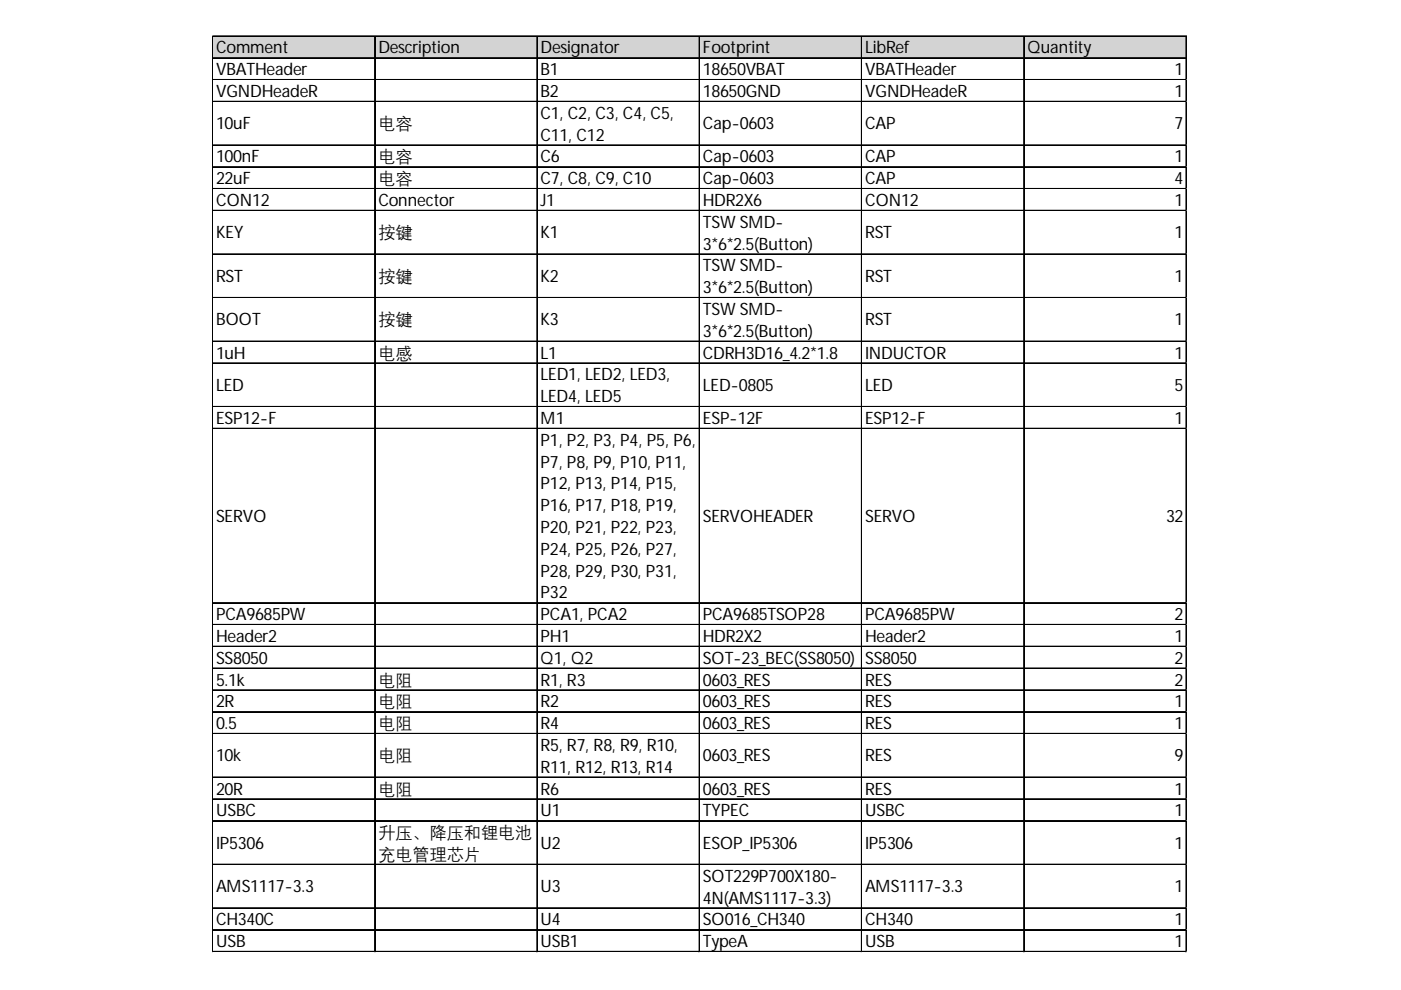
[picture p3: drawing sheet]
<svg xmlns="http://www.w3.org/2000/svg" width="297mm" height="210mm" viewBox="0 0 297 210" stroke-linecap="round" stroke-linejoin="round" font-family="sans-serif">
<defs><g id="words">
<g font-size="3.6">
<text x="45.8" y="11.3">Comment</text>
<text x="80.2" y="11.3">Description</text>
<text x="114.6" y="11.3">Designator</text>
<text x="149" y="11.3">Footprint</text>
<text x="183.4" y="11.3">LibRef</text>
<text x="217.8" y="11.3">Quantity</text>
<text x="45.8" y="16">VBATHeader</text>
<text x="114.6" y="16">B1</text>
<text x="149" y="16">18650VBAT</text>
<text x="183.4" y="16">VBATHeader</text>
<text x="249" y="16">1</text>
<text x="45.8" y="20.6">VGNDHeadeR</text>
<text x="114.6" y="20.6">B2</text>
<text x="149" y="20.6">18650GND</text>
<text x="183.4" y="20.6">VGNDHeadeR</text>
<text x="249" y="20.6">1</text>
<text x="45.8" y="27.4">10uF</text>
<text x="80.2" y="27.4">电容</text>
<text x="114.6" y="25.2">C1, C2, C3, C4, C5,</text>
<text x="114.6" y="29.8">C11, C12</text>
<text x="149" y="27.4">Cap-0603</text>
<text x="183.4" y="27.4">CAP</text>
<text x="249" y="27.4">7</text>
<text x="45.8" y="34.4">100nF</text>
<text x="80.2" y="34.4">电容</text>
<text x="114.6" y="34.4">C6</text>
<text x="149" y="34.4">Cap-0603</text>
<text x="183.4" y="34.4">CAP</text>
<text x="249" y="34.4">1</text>
<text x="45.8" y="39.1">22uF</text>
<text x="80.2" y="39.1">电容</text>
<text x="114.6" y="39.1">C7, C8, C9, C10</text>
<text x="149" y="39.1">Cap-0603</text>
<text x="183.4" y="39.1">CAP</text>
<text x="249" y="39.1">4</text>
<text x="45.8" y="43.7">CON12</text>
<text x="80.2" y="43.7">Connector</text>
<text x="114.6" y="43.7">J1</text>
<text x="149" y="43.7">HDR2X6</text>
<text x="183.4" y="43.7">CON12</text>
<text x="249" y="43.7">1</text>
<text x="45.8" y="50.5">KEY</text>
<text x="80.2" y="50.5">按键</text>
<text x="114.6" y="50.5">K1</text>
<text x="149" y="48.3">TSW SMD-</text>
<text x="149" y="52.9">3*6*2.5(Button)</text>
<text x="183.4" y="50.5">RST</text>
<text x="249" y="50.5">1</text>
<text x="45.8" y="59.8">RST</text>
<text x="80.2" y="59.8">按键</text>
<text x="114.6" y="59.8">K2</text>
<text x="149" y="57.6">TSW SMD-</text>
<text x="183.4" y="59.8">RST</text>
<text x="249" y="59.8">1</text>
<text x="149" y="62.2">3*6*2.5(Button)</text>
<text x="45.8" y="69">BOOT</text>
<text x="80.2" y="69">按键</text>
<text x="114.6" y="69">K3</text>
<text x="149" y="66.8">TSW SMD-</text>
<text x="149" y="71.4">3*6*2.5(Button)</text>
<text x="183.4" y="69">RST</text>
<text x="249" y="69">1</text>
<text x="45.8" y="76">1uH</text>
<text x="80.2" y="76">电感</text>
<text x="114.6" y="76">L1</text>
<text x="149" y="76">CDRH3D16_4.2*1.8</text>
<text x="183.4" y="76">INDUCTOR</text>
<text x="249" y="76">1</text>
<text x="45.8" y="82.9">LED</text>
<text x="114.6" y="80.7">LED1, LED2, LED3,</text>
<text x="149" y="82.9">LED-0805</text>
<text x="183.4" y="82.9">LED</text>
<text x="249" y="82.9">5</text>
<text x="45.8" y="89.9">ESP12-F</text>
<text x="114.6" y="85.3">LED4, LED5</text>
<text x="114.6" y="89.9">M1</text>
<text x="149" y="89.9">ESP-12F</text>
<text x="183.4" y="89.9">ESP12-F</text>
<text x="249" y="89.9">1</text>
<text x="114.6" y="94.5">P1, P2, P3, P4, P5, P6,</text>
<text x="114.6" y="99.1">P7, P8, P9, P10, P11,</text>
<text x="114.6" y="103.8">P12, P13, P14, P15,</text>
<text x="45.8" y="110.6">SERVO</text>
<text x="114.6" y="108.4">P16, P17, P18, P19,</text>
<text x="114.6" y="113">P20, P21, P22, P23,</text>
<text x="149" y="110.6">SERVOHEADER</text>
<text x="183.4" y="110.6">SERVO</text>
<text x="247.2" y="110.6">32</text>
<text x="114.6" y="117.6">P24, P25, P26, P27,</text>
<text x="114.6" y="122.3">P28, P29, P30, P31,</text>
<text x="45.8" y="131.5">PCA9685PW</text>
<text x="114.6" y="126.9">P32</text>
<text x="114.6" y="131.5">PCA1, PCA2</text>
<text x="149" y="131.5">PCA9685TSOP28</text>
<text x="183.4" y="131.5">PCA9685PW</text>
<text x="249" y="131.5">2</text>
<text x="45.8" y="136.1">Header2</text>
<text x="114.6" y="136.1">PH1</text>
<text x="149" y="136.1">HDR2X2</text>
<text x="183.4" y="136.1">Header2</text>
<text x="249" y="136.1">1</text>
<text x="45.8" y="140.7">SS8050</text>
<text x="114.6" y="140.7">Q1, Q2</text>
<text x="149" y="140.7">SOT-23_BEC(SS8050)</text>
<text x="183.4" y="140.7">SS8050</text>
<text x="249" y="140.7">2</text>
<text x="45.8" y="145.4">5.1k</text>
<text x="45.8" y="150">2R</text>
<text x="80.2" y="145.4">电阻</text>
<text x="80.2" y="150">电阻</text>
<text x="114.6" y="145.4">R1, R3</text>
<text x="114.6" y="150">R2</text>
<text x="149" y="145.4">0603_RES</text>
<text x="149" y="150">0603_RES</text>
<text x="183.4" y="145.4">RES</text>
<text x="183.4" y="150">RES</text>
<text x="249" y="145.4">2</text>
<text x="249" y="150">1</text>
<text x="45.8" y="154.6">0.5</text>
<text x="80.2" y="154.6">电阻</text>
<text x="114.6" y="154.6">R4</text>
<text x="149" y="154.6">0603_RES</text>
<text x="183.4" y="154.6">RES</text>
<text x="249" y="154.6">1</text>
<text x="45.8" y="161.4">10k</text>
<text x="80.2" y="161.4">电阻</text>
<text x="114.6" y="159.2">R5, R7, R8, R9, R10,</text>
<text x="149" y="161.4">0603_RES</text>
<text x="183.4" y="161.4">RES</text>
<text x="249" y="161.4">9</text>
<text x="114.6" y="163.8">R11, R12, R13, R14</text>
<text x="45.8" y="168.5">20R</text>
<text x="45.8" y="173.1">USBC</text>
<text x="80.2" y="168.5">电阻</text>
<text x="114.6" y="168.5">R6</text>
<text x="114.6" y="173.1">U1</text>
<text x="149" y="168.5">0603_RES</text>
<text x="149" y="173.1">TYPEC</text>
<text x="183.4" y="168.5">RES</text>
<text x="183.4" y="173.1">USBC</text>
<text x="249" y="168.5">1</text>
<text x="249" y="173.1">1</text>
<text x="45.8" y="179.9">IP5306</text>
<text x="80.2" y="177.7">升压、降压和锂电池</text>
<text x="114.6" y="179.9">U2</text>
<text x="149" y="179.9">ESOP_IP5306</text>
<text x="183.4" y="179.9">IP5306</text>
<text x="249" y="179.9">1</text>
<text x="80.2" y="182.3">充电管理芯片</text>
<text x="45.8" y="189.2">AMS1117-3.3</text>
<text x="114.6" y="189.2">U3</text>
<text x="149" y="187">SOT229P700X180-</text>
<text x="149" y="191.6">4N(AMS1117-3.3)</text>
<text x="183.4" y="189.2">AMS1117-3.3</text>
<text x="249" y="189.2">1</text>
<text x="45.8" y="196.2">CH340C</text>
<text x="114.6" y="196.2">U4</text>
<text x="149" y="196.2">SO016_CH340</text>
<text x="183.4" y="196.2">CH340</text>
<text x="249" y="196.2">1</text>
<text x="45.8" y="200.8">USB</text>
<text x="114.6" y="200.8">USB1</text>
<text x="149" y="200.8">TypeA</text>
<text x="183.4" y="200.8">USB</text>
<text x="249" y="200.8">1</text>
</g>
</g></defs>
<path d="M45.2 7.8h206.5v4.6h-206.5z" fill="#d3d3d3"/>
<g fill="none" stroke="#000" stroke-width=".21">
<path d="M45 7.6v194.3M45.1 7.6v194.3M45.2 7.6h206.4M45.2 7.7h206.4M45.2 12.2h206.4M45.2 12.3h206.4M45.2 16.8h206.4M45.2 16.9h206.4M79.4 7.8v194.1M79.5 7.8v194.1M113.8 7.8v194.1M113.9 7.8v194.1"/>
<path d="M148.2 7.8v194.1M148.3 7.8v194.1M182.6 7.8v194.1M182.7 7.8v194.1M217 7.8v194.1M217.1 7.8v194.1M251.4 7.8v194.1M251.5 7.8v194.1M45.2 21.5h206.4M45.2 21.6h206.4M45.2 30.7h206.4M45.2 30.8h206.4"/>
<path d="M45.2 35.3h206.4M45.2 35.4h206.4M45.2 40h206.4M45.2 40.1h206.4M45.2 44.6h206.4M45.2 44.7h206.4M45.2 53.8h206.4M45.2 53.9h206.4M45.2 63.1h206.4M45.2 63.2h206.4M45.2 72.3h206.4M45.2 72.4h206.4"/>
<path d="M45.2 76.9h206.4M45.2 77h206.4M45.2 86.2h206.4M45.2 86.3h206.4M45.2 90.8h206.4M45.2 90.9h206.4M45.2 127.8h206.4M45.2 127.9h206.4M45.2 132.4h206.4M45.2 132.5h206.4M45.2 137h206.4M45.2 137.1h206.4"/>
<path d="M45.2 141.6h206.4M45.2 141.7h206.4M45.2 146.2h206.4M45.2 146.3h206.4M45.2 150.9h206.4M45.2 151h206.4M45.2 155.5h206.4M45.2 155.6h206.4M45.2 164.7h206.4M45.2 164.8h206.4M45.2 169.4h206.4M45.2 169.5h206.4"/>
<path d="M45.2 174h206.4M45.2 174.1h206.4M45.2 183.2h206.4M45.2 183.3h206.4M45.2 192.5h206.4M45.2 192.6h206.4M45.2 197.1h206.4M45.2 197.2h206.4M45.2 201.7h206.4M45.2 201.8h206.4"/>
</g>
<path d="M45 201.9v.1" fill="none" stroke="#e0e0e0" stroke-width=".21"/>
<path d="M45 201.9l.2 .1z" fill="#e0e0e0"/>
<path d="M79.4 201.9v.1" fill="none" stroke="#e0e0e0" stroke-width=".21"/>
<path d="M79.4 201.9l.2 .1z" fill="#e0e0e0"/>
<path d="M113.8 201.9v.1" fill="none" stroke="#e0e0e0" stroke-width=".21"/>
<path d="M113.8 201.9l.2 .1z" fill="#e0e0e0"/>
<path d="M148.2 201.9v.1" fill="none" stroke="#e0e0e0" stroke-width=".21"/>
<path d="M148.2 201.9l.2 .1z" fill="#e0e0e0"/>
<path d="M182.6 201.9v.1" fill="none" stroke="#e0e0e0" stroke-width=".21"/>
<path d="M182.6 201.9l.2 .1z" fill="#e0e0e0"/>
<path d="M217 201.9v.1" fill="none" stroke="#e0e0e0" stroke-width=".21"/>
<path d="M217 201.9l.2 .1z" fill="#e0e0e0"/>
<path d="M251.4 201.9v.1" fill="none" stroke="#e0e0e0" stroke-width=".21"/>
<path d="M251.4 201.9l.2 .1z" fill="#e0e0e0"/>
<path d="M251.6 16.8h.1" fill="none" stroke="#e0e0e0" stroke-width=".21"/>
<path d="M251.6 16.8l.1 .2z" fill="#e0e0e0"/>
<path d="M251.6 21.5h.1" fill="none" stroke="#e0e0e0" stroke-width=".21"/>
<path d="M251.6 21.5l.1 .2z" fill="#e0e0e0"/>
<path d="M251.6 30.7h.1" fill="none" stroke="#e0e0e0" stroke-width=".21"/>
<path d="M251.6 30.7l.1 .2z" fill="#e0e0e0"/>
<path d="M251.6 35.3h.1" fill="none" stroke="#e0e0e0" stroke-width=".21"/>
<path d="M251.6 35.3l.1 .2z" fill="#e0e0e0"/>
<path d="M251.6 40h.1" fill="none" stroke="#e0e0e0" stroke-width=".21"/>
<path d="M251.6 40l.1 .2z" fill="#e0e0e0"/>
<path d="M251.6 44.6h.1" fill="none" stroke="#e0e0e0" stroke-width=".21"/>
<path d="M251.6 44.6l.1 .2z" fill="#e0e0e0"/>
<path d="M251.6 53.8h.1" fill="none" stroke="#e0e0e0" stroke-width=".21"/>
<path d="M251.6 53.8l.1 .2z" fill="#e0e0e0"/>
<path d="M251.6 63.1h.1" fill="none" stroke="#e0e0e0" stroke-width=".21"/>
<path d="M251.6 63.1l.1 .2z" fill="#e0e0e0"/>
<path d="M251.6 72.3h.1" fill="none" stroke="#e0e0e0" stroke-width=".21"/>
<path d="M251.6 72.3l.1 .2z" fill="#e0e0e0"/>
<path d="M251.6 76.9h.1" fill="none" stroke="#e0e0e0" stroke-width=".21"/>
<path d="M251.6 76.9l.1 .2z" fill="#e0e0e0"/>
<path d="M251.6 86.2h.1" fill="none" stroke="#e0e0e0" stroke-width=".21"/>
<path d="M251.6 86.2l.1 .2z" fill="#e0e0e0"/>
<path d="M251.6 90.8h.1" fill="none" stroke="#e0e0e0" stroke-width=".21"/>
<path d="M251.6 90.8l.1 .2z" fill="#e0e0e0"/>
<path d="M251.6 127.8h.1" fill="none" stroke="#e0e0e0" stroke-width=".21"/>
<path d="M251.6 127.8l.1 .2z" fill="#e0e0e0"/>
<path d="M251.6 132.4h.1" fill="none" stroke="#e0e0e0" stroke-width=".21"/>
<path d="M251.6 132.4l.1 .2z" fill="#e0e0e0"/>
<path d="M251.6 137h.1" fill="none" stroke="#e0e0e0" stroke-width=".21"/>
<path d="M251.6 137l.1 .2z" fill="#e0e0e0"/>
<path d="M251.6 141.6h.1" fill="none" stroke="#e0e0e0" stroke-width=".21"/>
<path d="M251.6 141.6l.1 .2z" fill="#e0e0e0"/>
<path d="M251.6 146.2h.1" fill="none" stroke="#e0e0e0" stroke-width=".21"/>
<path d="M251.6 146.2l.1 .2z" fill="#e0e0e0"/>
<path d="M251.6 150.9h.1" fill="none" stroke="#e0e0e0" stroke-width=".21"/>
<path d="M251.6 150.9l.1 .2z" fill="#e0e0e0"/>
<path d="M251.6 155.5h.1" fill="none" stroke="#e0e0e0" stroke-width=".21"/>
<path d="M251.6 155.5l.1 .2z" fill="#e0e0e0"/>
<path d="M251.6 164.7h.1" fill="none" stroke="#e0e0e0" stroke-width=".21"/>
<path d="M251.6 164.7l.1 .2z" fill="#e0e0e0"/>
<path d="M251.6 169.4h.1" fill="none" stroke="#e0e0e0" stroke-width=".21"/>
<path d="M251.6 169.4l.1 .2z" fill="#e0e0e0"/>
<path d="M251.6 174h.1" fill="none" stroke="#e0e0e0" stroke-width=".21"/>
<path d="M251.6 174l.1 .2z" fill="#e0e0e0"/>
<path d="M251.6 183.2h.1" fill="none" stroke="#e0e0e0" stroke-width=".21"/>
<path d="M251.6 183.2l.1 .2z" fill="#e0e0e0"/>
<path d="M251.6 192.5h.1" fill="none" stroke="#e0e0e0" stroke-width=".21"/>
<path d="M251.6 192.5l.1 .2z" fill="#e0e0e0"/>
<path d="M251.6 197.1h.1" fill="none" stroke="#e0e0e0" stroke-width=".21"/>
<path d="M251.6 197.1l.1 .2z" fill="#e0e0e0"/>
<path d="M251.6 201.7h.1" fill="none" stroke="#e0e0e0" stroke-width=".21"/>
<path d="M251.6 201.7l.1 .2z" fill="#e0e0e0"/>
<use href="#words"/>
</svg>
